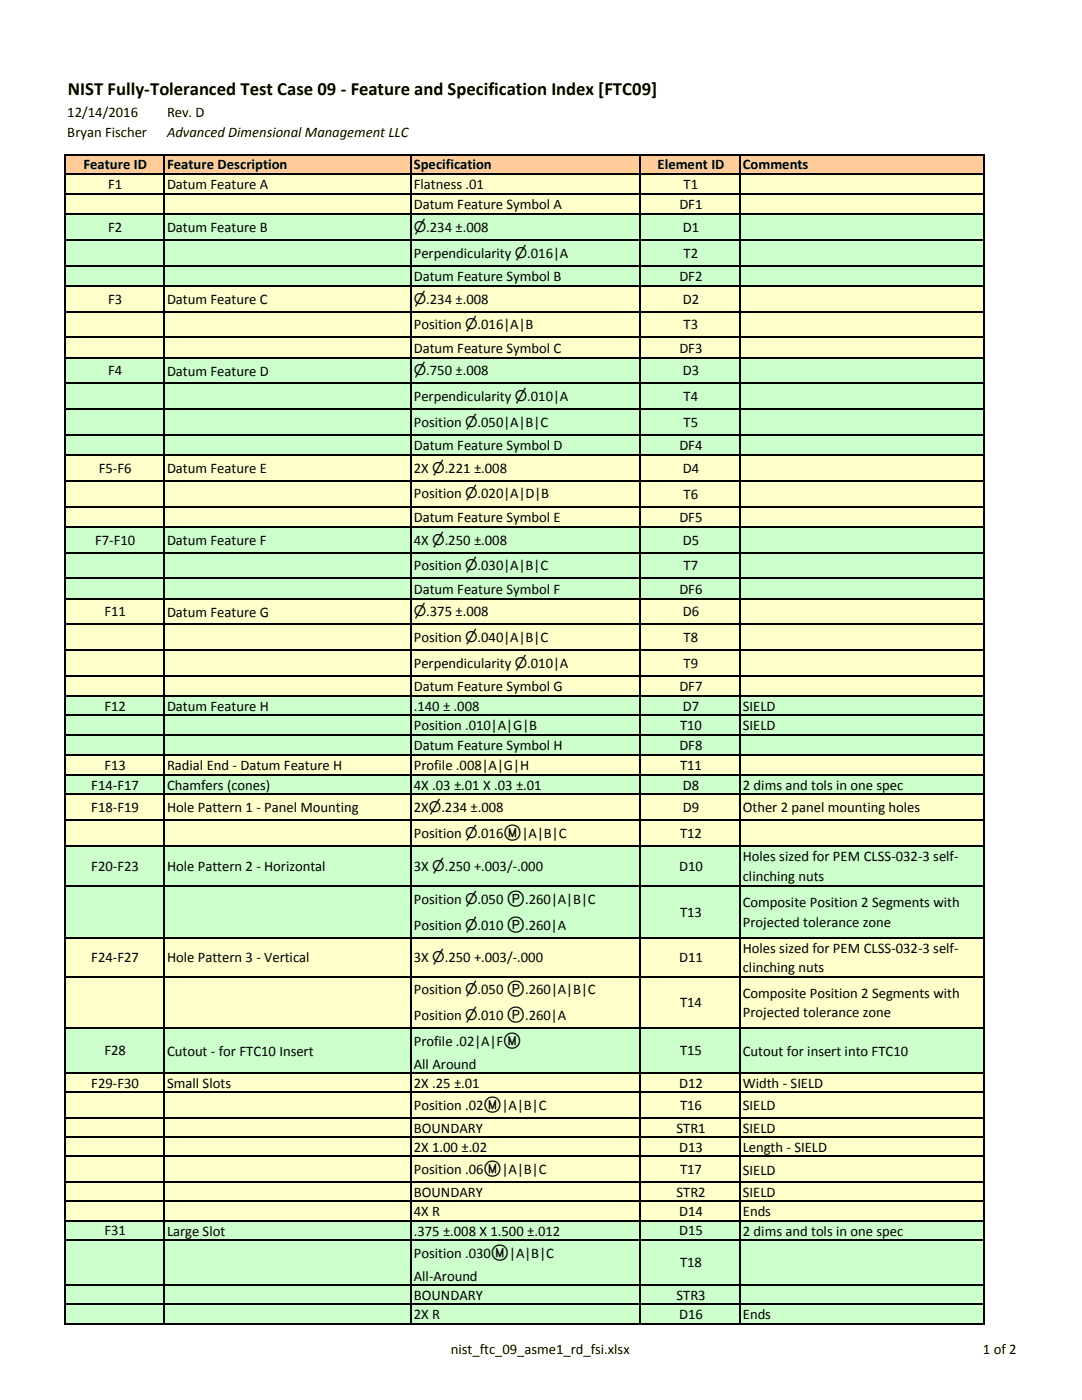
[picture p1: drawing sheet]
<svg xmlns="http://www.w3.org/2000/svg" width="216mm" height="279mm" viewBox="0 0 216 279" stroke-linecap="round" stroke-linejoin="round" font-family="sans-serif">
<defs><g id="words">
<text font-size="3.7" x="13.6" y="19">NIST Fully-Toleranced Test Case 09 - Feature and Specification Index [FTC09]</text>
<g font-size="2.9">
<text x="13.4" y="23.4">12/14/2016</text>
<text x="33.3" y="23.4">Rev. D</text>
<text x="13.4" y="27.4">Bryan Fischer</text>
<text x="33.3" y="27.4">Advanced Dimensional Management LLC</text>
<text x="16.6" y="33.8">Feature ID</text>
<text x="33.3" y="33.8">Feature Description</text>
<text x="82.6" y="33.8">Specification</text>
<text x="131.2" y="33.8">Element ID</text>
<text x="148.2" y="33.8">Comments</text>
<text x="21.6" y="37.7">F1</text>
<text x="33.3" y="37.8">Datum Feature A</text>
<text x="82.6" y="37.8">Flatness .01</text>
<text x="82.6" y="41.8">Datum Feature Symbol A</text>
<text x="135.6" y="41.7">DF1</text>
<text x="136.4" y="37.7">T1</text>
<text x="21.6" y="46.3">F2</text>
<text x="33.3" y="46.4">Datum Feature B</text>
<text x="82.6" y="46.3">⌀.234 ±.008</text>
<text x="136.2" y="46.3">D1</text>
<text x="82.6" y="51.4">Perpendicularity ⌀.016|A</text>
<text x="136.4" y="51.4">T2</text>
<text x="82.6" y="56.1">Datum Feature Symbol B</text>
<text x="135.6" y="56">DF2</text>
<text x="21.6" y="60.6">F3</text>
<text x="33.3" y="60.7">Datum Feature C</text>
<text x="82.6" y="60.6">⌀.234 ±.008</text>
<text x="82.6" y="65.7">Position ⌀.016|A|B</text>
<text x="136.2" y="60.6">D2</text>
<text x="136.4" y="65.7">T3</text>
<text x="82.6" y="70.4">Datum Feature Symbol C</text>
<text x="135.6" y="70.4">DF3</text>
<text x="21.6" y="74.9">F4</text>
<text x="33.3" y="75">Datum Feature D</text>
<text x="82.6" y="74.9">⌀.750 ±.008</text>
<text x="136.2" y="74.9">D3</text>
<text x="82.6" y="80">Perpendicularity ⌀.010|A</text>
<text x="136.4" y="80.1">T4</text>
<text x="82.6" y="85.2">Position ⌀.050|A|B|C</text>
<text x="82.6" y="89.9">Datum Feature Symbol D</text>
<text x="135.6" y="89.8">DF4</text>
<text x="136.4" y="85.2">T5</text>
<text x="19.7" y="94.4">F5-F6</text>
<text x="33.3" y="94.4">Datum Feature E</text>
<text x="82.6" y="94.4">2X ⌀.221 ±.008</text>
<text x="136.2" y="94.4">D4</text>
<text x="82.6" y="99.5">Position ⌀.020|A|D|B</text>
<text x="136.4" y="99.5">T6</text>
<text x="82.6" y="104.2">Datum Feature Symbol E</text>
<text x="135.6" y="104.1">DF5</text>
<text x="19" y="108.7">F7-F10</text>
<text x="33.3" y="108.8">Datum Feature F</text>
<text x="82.6" y="108.7">4X ⌀.250 ±.008</text>
<text x="82.6" y="113.8">Position ⌀.030|A|B|C</text>
<text x="136.2" y="108.7">D5</text>
<text x="136.4" y="113.8">T7</text>
<text x="82.6" y="118.5">Datum Feature Symbol F</text>
<text x="135.6" y="118.4">DF6</text>
<text x="20.8" y="123">F11</text>
<text x="33.3" y="123.1">Datum Feature G</text>
<text x="82.6" y="123">⌀.375 ±.008</text>
<text x="136.2" y="123">D6</text>
<text x="82.6" y="128.1">Position ⌀.040|A|B|C</text>
<text x="136.4" y="128.1">T8</text>
<text x="82.6" y="133.3">Perpendicularity ⌀.010|A</text>
<text x="82.6" y="138">Datum Feature Symbol G</text>
<text x="135.6" y="137.9">DF7</text>
<text x="136.4" y="133.3">T9</text>
<text x="20.8" y="141.9">F12</text>
<text x="33.3" y="141.9">Datum Feature H</text>
<text x="82.6" y="141.9">.140 ± .008</text>
<text x="136.2" y="141.9">D7</text>
<text x="148.2" y="141.9">SIELD</text>
<text x="82.6" y="145.8">Position .010|A|G|B</text>
<text x="82.6" y="149.7">Datum Feature Symbol H</text>
<text x="135.6" y="149.6">DF8</text>
<text x="135.7" y="145.7">T10</text>
<text x="148.2" y="145.8">SIELD</text>
<text x="20.8" y="153.7">F13</text>
<text x="33.3" y="153.7">Radial End - Datum Feature H</text>
<text x="82.6" y="153.7">Profile .008|A|G|H</text>
<text x="135.7" y="153.7">T11</text>
<text x="18.2" y="157.6">F14-F17</text>
<text x="33.3" y="157.6">Chamfers (cones)</text>
<text x="82.6" y="157.6">4X .03 ±.01 X .03 ±.01</text>
<text x="136.2" y="157.6">D8</text>
<text x="148.2" y="157.6">2 dims and tols in one spec</text>
<text x="18.2" y="162.1">F18-F19</text>
<text x="33.3" y="162.1">Hole Pattern 1 - Panel Mounting</text>
<text x="82.6" y="162.1">2X⌀.234 ±.008</text>
<text x="82.6" y="167.2">Position ⌀.016Ⓜ|A|B|C</text>
<text x="135.7" y="167.2">T12</text>
<text x="136.2" y="162.1">D9</text>
<text x="148.2" y="162.1">Other 2 panel mounting holes</text>
<text x="18.2" y="173.8">F20-F23</text>
<text x="33.3" y="173.9">Hole Pattern 2 - Horizontal</text>
<text x="82.6" y="173.7">3X ⌀.250 +.003/-.000</text>
<text x="135.5" y="173.8">D10</text>
<text x="148.2" y="171.9">Holes sized for PEM CLSS-032-3 self-</text>
<text x="148.2" y="175.8">clinching nuts</text>
<text x="82.6" y="185.6">Position ⌀.010 Ⓟ.260|A</text>
<text x="82.6" y="180.3">Position ⌀.050 Ⓟ.260|A|B|C</text>
<text x="135.7" y="183">T13</text>
<text x="148.2" y="181.1">Composite Position 2 Segments with</text>
<text x="148.2" y="185">Projected tolerance zone</text>
<text x="82.6" y="192">3X ⌀.250 +.003/-.000</text>
<text x="148.2" y="190.2">Holes sized for PEM CLSS-032-3 self-</text>
<text x="18.2" y="192">F24-F27</text>
<text x="33.3" y="192.1">Hole Pattern 3 - Vertical</text>
<text x="135.5" y="192">D11</text>
<text x="148.2" y="194">clinching nuts</text>
<text x="82.6" y="203.6">Position ⌀.010 Ⓟ.260|A</text>
<text x="82.6" y="198.3">Position ⌀.050 Ⓟ.260|A|B|C</text>
<text x="135.7" y="201">T14</text>
<text x="148.2" y="199.1">Composite Position 2 Segments with</text>
<text x="148.2" y="203">Projected tolerance zone</text>
<text x="82.6" y="208.7">Profile .02|A|FⓂ</text>
<text x="20.8" y="210.6">F28</text>
<text x="33.3" y="210.6">Cutout - for FTC10 Insert</text>
<text x="82.6" y="213.3">All Around</text>
<text x="135.7" y="210.6">T15</text>
<text x="148.2" y="210.6">Cutout for insert into FTC10</text>
<text x="18.2" y="217">F29-F30</text>
<text x="33.3" y="217.1">Small Slots</text>
<text x="82.6" y="217.1">2X .25 ±.01</text>
<text x="82.6" y="221.5">Position .02Ⓜ|A|B|C</text>
<text x="135.5" y="217">D12</text>
<text x="135.7" y="221.5">T16</text>
<text x="148.2" y="217.1">Width - SIELD</text>
<text x="148.2" y="221.6">SIELD</text>
<text x="82.6" y="226.1">BOUNDARY</text>
<text x="135" y="226">STR1</text>
<text x="148.2" y="226.1">SIELD</text>
<text x="82.6" y="229.9">2X 1.00 ±.02</text>
<text x="135.5" y="229.9">D13</text>
<text x="148.2" y="229.9">Length - SIELD</text>
<text x="82.6" y="234.3">Position .06Ⓜ|A|B|C</text>
<text x="82.6" y="238.9">BOUNDARY</text>
<text x="135" y="238.8">STR2</text>
<text x="135.7" y="234.4">T17</text>
<text x="148.2" y="238.9">SIELD</text>
<text x="148.2" y="234.4">SIELD</text>
<text x="82.6" y="242.7">4X R</text>
<text x="135.5" y="242.7">D14</text>
<text x="148.2" y="242.7">Ends</text>
<text x="20.8" y="246.5">F31</text>
<text x="33.3" y="246.6">Large Slot</text>
<text x="82.6" y="246.6">.375 ±.008 X 1.500 ±.012</text>
<text x="82.6" y="251">Position .030Ⓜ|A|B|C</text>
<text x="135.5" y="246.5">D15</text>
<text x="148.2" y="246.6">2 dims and tols in one spec</text>
<text x="82.6" y="255.7">All-Around</text>
<text x="135.7" y="252.9">T18</text>
<text x="82.6" y="259.4">BOUNDARY</text>
<text x="82.6" y="263.3">2X R</text>
<text x="135" y="259.4">STR3</text>
<text x="135.5" y="263.2">D16</text>
<text x="148.2" y="263.3">Ends</text>
<text x="90" y="270.3">nist_ftc_09_asme1_rd_fsi.xlsx</text>
<text x="196.1" y="270.3">1 of 2</text>
</g>
</g></defs>
<path d="M13 30.9h183.4v3.9h-183.4z" fill="#fc9"/>
<path d="M13 34.7h183.4v8.1h-183.4z" fill="#ffc"/>
<path d="M13 42.8h183.4v14.3h-183.4z" fill="#cfc"/>
<path d="M13 57.1h183.4v14.3h-183.4z" fill="#ffc"/>
<path d="M13 71.4h183.4v19.5h-183.4z" fill="#cfc"/>
<path d="M13 90.8h183.4v14.4h-183.4z" fill="#ffc"/>
<path d="M13 105.2h183.4v14.3h-183.4z" fill="#cfc"/>
<path d="M13 119.5h183.4v19.5h-183.4z" fill="#ffc"/>
<path d="M13 138.9h183.4v11.8h-183.4z" fill="#cfc"/>
<path d="M13 150.7h183.4v4h-183.4z" fill="#ffc"/>
<path d="M13 154.7h183.4v3.9h-183.4z" fill="#cfc"/>
<path d="M13 158.5h183.4v10.4h-183.4z" fill="#ffc"/>
<path d="M13 168.8h183.4v18.4h-183.4z" fill="#cfc"/>
<path d="M13 187.2h183.4v18h-183.4z" fill="#ffc"/>
<path d="M13 205.1h183.4v9.1h-183.4z" fill="#cfc"/>
<path d="M13 214.1h183.4v29.6h-183.4z" fill="#ffc"/>
<path d="M13 243.6h183.4v20.6h-183.4z" fill="#cfc"/>
<g fill="none" stroke="#000" stroke-width=".25">
<path d="M12.9 30.7v233.6M13 30.9h183.5M13 34.7h183.5M13 38.7h183.5M32.8 31v233.3M82 31v233.3M127.8 31v233.3M147.7 31v233.3M196.4 31v233.3M13 42.8h183.5M13 47.9h183.5M13 53h183.5"/>
<path d="M13 57.1h183.5M13 62.2h183.5M13 67.4h183.5M13 71.4h183.5M13 76.5h183.5M13 81.7h183.5M13 86.8h183.5M13 90.8h183.5M13 96h183.5M13 101.1h183.5M13 105.2h183.5M13 110.3h183.5"/>
<path d="M13 115.4h183.5M13 119.5h183.5M13 124.6h183.5M13 129.8h183.5M13 134.9h183.5M13 138.9h183.5M13 142.8h183.5M13 146.6h183.5M13 150.7h183.5M13 154.7h183.5M13 158.5h183.5M13 163.7h183.5"/>
<path d="M13 168.8h183.5M13 176.8h183.5M13 187.2h183.5M13 194.9h183.5M13 205.1h183.5M13 214.1h183.5M13 218h183.5M13 223.1h183.5M13 226.9h183.5M13 230.8h183.5M13 235.9h183.5M13 239.8h183.5"/>
<path d="M13 243.6h183.5M13 247.5h183.5M13 256.5h183.5M13 260.3h183.5M13 264.2h183.5"/>
</g>
<use href="#words"/>
</svg>
